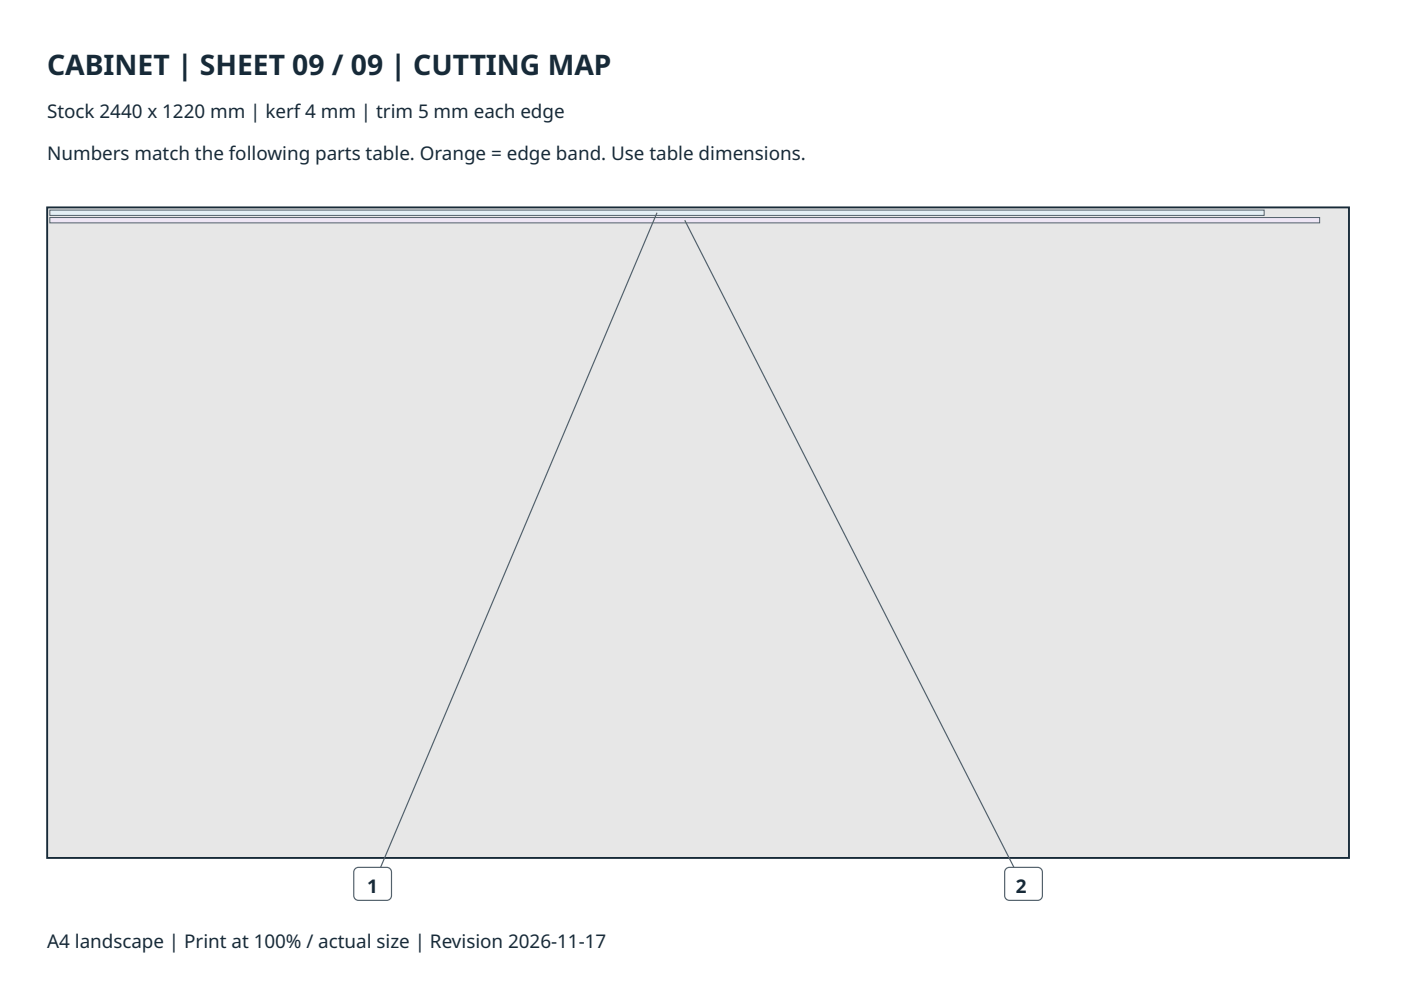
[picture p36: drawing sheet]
<svg xmlns="http://www.w3.org/2000/svg" width="297mm" height="210mm" viewBox="0 0 297 210" stroke-linecap="round" stroke-linejoin="round" font-family="sans-serif">
<defs><g id="words">
<text font-size="6" fill="#172a38" x="10" y="16">CABINET | SHEET 09 / 09 | CUTTING MAP</text>
<g font-size="4" fill="#172a38">
<text x="10" y="25">Stock 2440 x 1220 mm | kerf 4 mm | trim 5 mm each edge</text>
<text x="10" y="34">Numbers match the following parts table. Orange = edge band. Use table dimensions.</text>
<text x="77.9" y="189.4">1</text>
<text x="215.4" y="189.4">2</text>
<text x="10" y="200.9">A4 landscape | Print at 100% / actual size | Revision 2026-11-17</text>
</g>
</g></defs>
<path d="M10 44h276v137.9h-276z" fill="#e7e7e7"/>
<path d="M10 44h276v137.9h-276z" fill="none" stroke="#172a38" stroke-width=".4"/>
<path d="M10.6 44.5h257.4v1.2h-257.4z" fill="#e4eff5"/>
<path d="M10.6 44.5h257.4v1.2h-257.4z" fill="none" stroke="#52606b" stroke-width=".21"/>
<path d="M10.6 46.1h269.2v1.2h-269.2z" fill="#eee6f5"/>
<path d="M10.6 46.1h269.2v1.2h-269.2z" fill="none" stroke="#52606b" stroke-width=".21"/>
<path d="M139.3 45.1l-60.3 142.8" fill="none" stroke="#52606b" stroke-width=".25"/>
<path d="M75.3 184.2l.7-.3h6a1 1 0 0 1 1 1v5a1 1 0 0 1-1 1h-6a1 1 0 0 1-1-1v-5z" fill-rule="evenodd" fill="#fff"/>
<path d="M145.2 46.7l71.8 141.2M75.3 184.2l.7-.3h6a1 1 0 0 1 1 1v5a1 1 0 0 1-1 1h-6a1 1 0 0 1-1-1v-5z" fill="none" stroke="#52606b" stroke-width=".25"/>
<path d="M213.3 184.2l.7-.3h6a1 1 0 0 1 1 1v5a1 1 0 0 1-1 1h-6a1 1 0 0 1-1-1v-5z" fill-rule="evenodd" fill="#fff"/>
<path d="M213.3 184.2l.7-.3h6a1 1 0 0 1 1 1v5a1 1 0 0 1-1 1h-6a1 1 0 0 1-1-1v-5z" fill="none" stroke="#52606b" stroke-width=".25"/>
<use href="#words"/>
</svg>
